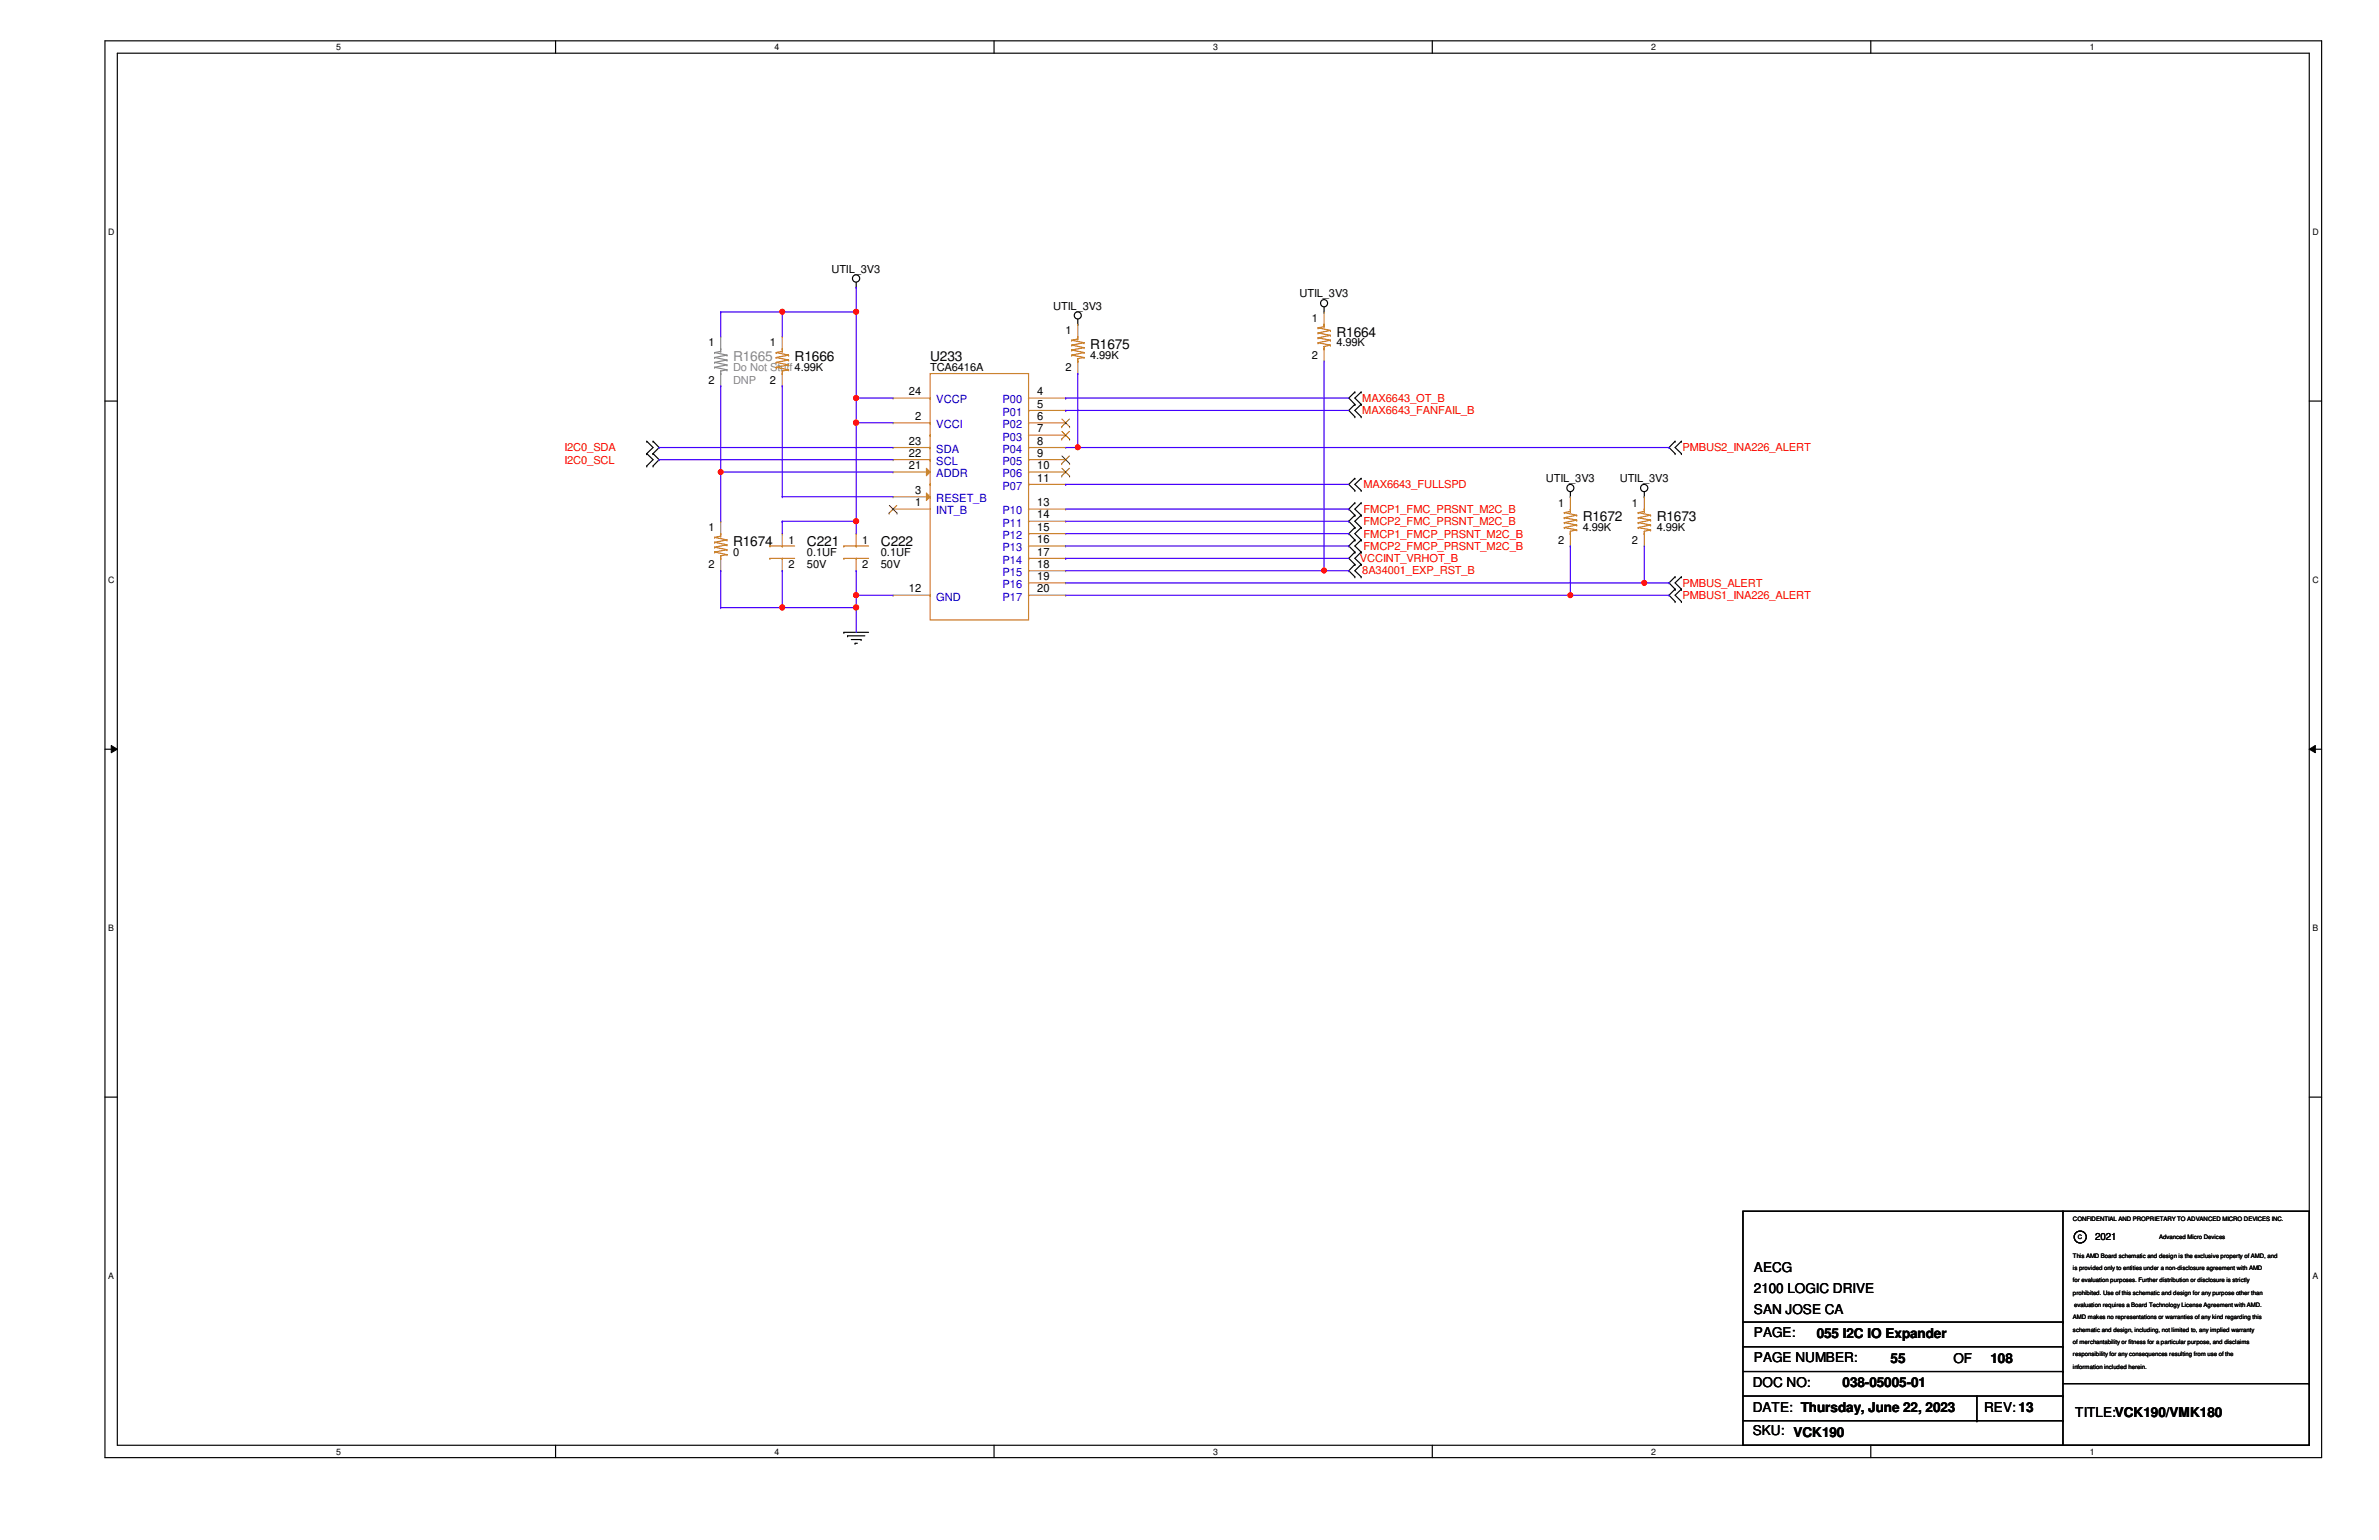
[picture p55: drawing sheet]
<svg xmlns="http://www.w3.org/2000/svg" width="432mm" height="279mm" viewBox="0 0 432 279" stroke-linecap="round" stroke-linejoin="round" font-family="sans-serif">
<defs><g id="words">
<text font-size="2.5" fill="#878787" x="133.1" y="65.5">R1665</text>
<g font-size="2.5">
<text x="144.2" y="65.5">R1666</text>
<text x="168.8" y="65.5">U233</text>
<text x="197.9" y="63.3">R1675</text>
<text x="242.6" y="61.1">R1664</text>
<text x="287.3" y="94.6">R1672</text>
<text x="300.7" y="94.6">R1673</text>
<text x="133.1" y="99.1">R1674</text>
<text x="146.5" y="99.1">C221</text>
<text x="159.9" y="99.1">C222</text>
<text x="318.3" y="230.7">AECG</text>
<text x="318.3" y="234.5">2100 LOGIC DRIVE</text>
<text x="318.3" y="238.3">SAN JOSE CA</text>
<text x="318.3" y="242.6">PAGE:</text>
<text x="329.7" y="242.8">055 I2C IO Expander</text>
<text x="318.1" y="251.7">DOC NO:</text>
<text x="318.3" y="247.1">PAGE NUMBER:</text>
<text x="334.4" y="251.7">038-05005-01</text>
<text x="343.2" y="247.3">55</text>
<text x="354.5" y="247.3">OF</text>
<text x="361.3" y="247.3">108</text>
<text x="318.1" y="256.2">DATE: Thursday, June 22, 2023</text>
<text x="360.1" y="256.2">REV: 13</text>
<text x="376.7" y="257.1">TITLE:VCK190/VMK180</text>
<text x="318.1" y="260.4">SKU: VCK190</text>
</g>
<g font-size="2">
<text x="150.9" y="49.5">UTIL_3V3</text>
<text x="235.9" y="53.9">UTIL_3V3</text>
<text x="191.2" y="56.2">UTIL_3V3</text>
<text x="238.1" y="58.4">1</text>
<text x="128.6" y="62.9">1</text>
<text x="139.7" y="62.9">1</text>
<text x="193.4" y="60.7">1</text>
<text x="197.9" y="65.1">4.99K</text>
<text x="238.1" y="65.1">2</text>
<text x="242.6" y="62.9">4.99K</text>
<text x="128.6" y="69.6">2</text>
<text x="139.7" y="69.6">2</text>
<text x="165" y="71.7">24</text>
<text x="168.8" y="67.4">TCA6416A</text>
<text x="188.3" y="71.7">4</text>
<text x="193.4" y="67.4">2</text>
<text x="166.1" y="76.2">2</text>
<text x="188.3" y="74">5</text>
<text x="188.3" y="76.2">6</text>
<text x="165" y="82.9">22</text>
<text x="165" y="80.7">23</text>
<text x="188.3" y="78.4">7</text>
<text x="188.3" y="80.7">8</text>
<text x="188.3" y="82.9">9</text>
<text x="165" y="85.1">21</text>
<text x="166.1" y="89.6">3</text>
<text x="188.3" y="85.1">10</text>
<text x="188.3" y="87.4">11</text>
<text x="280.6" y="87.5">UTIL_3V3</text>
<text x="294" y="87.5">UTIL_3V3</text>
<text x="166.1" y="91.9">1</text>
<text x="188.3" y="91.9">13</text>
<text x="188.3" y="94.1">14</text>
<text x="282.8" y="91.9">1</text>
<text x="296.2" y="91.9">1</text>
<text x="128.6" y="96.4">1</text>
<text x="133.1" y="100.9">0</text>
<text x="143.1" y="98.6">1</text>
<text x="146.5" y="100.9">0.1UF</text>
<text x="156.5" y="98.6">1</text>
<text x="159.9" y="100.9">0.1UF</text>
<text x="188.3" y="96.3">15</text>
<text x="188.3" y="98.6">16</text>
<text x="188.3" y="100.8">17</text>
<text x="282.8" y="98.6">2</text>
<text x="287.3" y="96.4">4.99K</text>
<text x="296.2" y="98.6">2</text>
<text x="300.7" y="96.4">4.99K</text>
<text x="128.6" y="103.1">2</text>
<text x="143.1" y="103.1">2</text>
<text x="146.5" y="103.1">50V</text>
<text x="156.5" y="103.1">2</text>
<text x="159.9" y="103.1">50V</text>
<text x="165" y="107.5">12</text>
<text x="188.3" y="103">18</text>
<text x="188.3" y="105.2">19</text>
<text x="188.3" y="107.5">20</text>
</g>
<g font-size="2" fill="#878787">
<text x="133.1" y="67.4">Do Not Stuff 4.99K</text>
<text x="133.1" y="69.6">DNP</text>
</g>
<g font-size="2" fill="#00c">
<text x="169.9" y="77.7">VCCI</text>
<text x="169.9" y="73.2">VCCP</text>
<text x="181.9" y="75.4">P01</text>
<text x="181.9" y="77.7">P02</text>
<text x="181.9" y="73.2">P00</text>
<text x="169.9" y="82.2">SDA</text>
<text x="181.9" y="79.9">P03</text>
<text x="181.9" y="82.2">P04</text>
<text x="169.9" y="86.6">ADDR</text>
<text x="169.9" y="84.4">SCL</text>
<text x="181.9" y="84.4">P05</text>
<text x="181.9" y="86.6">P06</text>
<text x="181.9" y="88.9">P07</text>
<text x="169.9" y="93.3">INT_B</text>
<text x="169.9" y="91.1">RESET_B</text>
<text x="181.9" y="93.3">P10</text>
<text x="181.9" y="95.5">P11</text>
<text x="181.9" y="97.8">P12</text>
<text x="181.9" y="100">P13</text>
<text x="181.9" y="102.3">P14</text>
<text x="181.9" y="104.5">P15</text>
<text x="181.9" y="106.7">P16</text>
<text x="169.9" y="109">GND</text>
<text x="181.9" y="109">P17</text>
</g>
<g font-size="2" fill="#f00">
<text x="247.3" y="72.9">MAX6643_OT_B</text>
<text x="247.3" y="75.2">MAX6643_FANFAIL_B</text>
<text x="102.4" y="81.9">I2C0_SDA</text>
<text x="305.4" y="81.9">PMBUS2_INA226_ALERT</text>
<text x="102.4" y="84.1">I2C0_SCL</text>
<text x="247.5" y="88.6">MAX6643_FULLSPD</text>
<text x="247.5" y="93">FMCP1_FMC_PRSNT_M2C_B</text>
<text x="247.5" y="95.3">FMCP2_FMC_PRSNT_M2C_B</text>
<text x="246.8" y="102">VCCINT_VRHOT_B</text>
<text x="247.5" y="97.5">FMCP1_FMCP_PRSNT_M2C_B</text>
<text x="247.5" y="99.8">FMCP2_FMCP_PRSNT_M2C_B</text>
<text x="247.3" y="104.2">8A34001_EXP_RST_B</text>
<text x="305.4" y="106.5">PMBUS_ALERT</text>
<text x="305.4" y="108.7">PMBUS1_INA226_ALERT</text>
</g>
<text font-size="1.8" x="380.3" y="225">2021</text>
<g font-size="1.6">
<text x="61" y="9.1">5</text>
<text x="140.6" y="9.1">4</text>
<text x="220.2" y="9.1">3</text>
<text x="299.7" y="9.1">2</text>
<text x="379.3" y="9.1">1</text>
<text x="19.6" y="42.6">D</text>
<text x="419.7" y="42.6">D</text>
<text x="19.6" y="105.7">C</text>
<text x="419.7" y="105.7">C</text>
<text x="19.6" y="168.9">B</text>
<text x="419.7" y="168.9">B</text>
<text x="19.6" y="232">A</text>
<text x="419.7" y="232">A</text>
<text x="61" y="263.9">5</text>
<text x="140.6" y="263.9">4</text>
<text x="220.2" y="263.9">3</text>
<text x="299.7" y="263.9">2</text>
<text x="379.3" y="263.9">1</text>
</g>
<g font-size="1.1">
<text x="376.3" y="221.5">CONFIDENTIAL AND PROPRIETARY TO ADVANCED MICRO DEVICES INC.</text>
<text x="377.1" y="224.8">C</text>
<text x="391.9" y="224.8">Advanced Micro Devices</text>
<text x="376.3" y="232.7">for evaluation purposes. Further distribution or disclosure is strictly</text>
<text x="376.3" y="230.4">is provided only to entities under a non-disclosure agreement with AMD</text>
<text x="376.3" y="228.2">This AMD Board schematic and design is the exclusive property of AMD, and</text>
<text x="376.3" y="234.9">prohibited. Use of this schematic and design for any purpose other than</text>
<text x="376.3" y="239.4">AMD makes no representations or warranties of any kind regarding this</text>
<text x="376.5" y="237.2">evaluation requires a Board Technology License Agreement with AMD.</text>
<text x="376.3" y="241.6">schematic and design, including, not limited to, any implied warranty</text>
<text x="376.3" y="243.8">of merchantability or fitness for a particular purpose, and disclaims</text>
<text x="376.3" y="246.1">responsibility for any consequences resulting from use of the</text>
<text x="376.3" y="248.3">information included herein.</text>
</g>
</g></defs>
<path d="M19.1 7.4h402.3v257.1h-402.3zM21.3 9.7h397.8v252.5h-397.8z" fill="none" stroke="#000" stroke-width=".21"/>
<g fill="#fff">
<path d="M61 7.7h.9v1.7h-.9z"/>
<path d="M61 262.5h.9v1.7h-.9z"/>
</g>
<path d="M100.8 7.4v2.3M100.8 262.2v2.3" fill="none" stroke="#000" stroke-width=".21"/>
<g fill="#fff">
<path d="M140.6 7.7h.9v1.7h-.9z"/>
<path d="M140.6 262.5h.9v1.7h-.9z"/>
</g>
<path d="M180.4 7.4v2.3M180.4 262.2v2.3" fill="none" stroke="#000" stroke-width=".21"/>
<g fill="#fff">
<path d="M220.2 7.7h.9v1.7h-.9z"/>
<path d="M220.2 262.5h.9v1.7h-.9z"/>
</g>
<path d="M260 7.4v2.3M260 262.2v2.3" fill="none" stroke="#000" stroke-width=".21"/>
<g fill="#fff">
<path d="M299.7 7.7h.9v1.7h-.9z"/>
<path d="M299.7 262.5h.9v1.7h-.9z"/>
</g>
<path d="M339.6 7.4v2.3M339.6 262.2v2.3" fill="none" stroke="#000" stroke-width=".21"/>
<g fill="#fff">
<path d="M379.3 7.7h.9v1.7h-.9z"/>
<path d="M379.3 262.5h.9v1.7h-.9z"/>
<path d="M19.6 41.2h1.2v1.8h-1.2z"/>
<path d="M419.7 41.2h1.2v1.8h-1.2z"/>
<path d="M19.6 104.3h1.2v1.8h-1.2z"/>
<path d="M419.7 104.3h1.2v1.8h-1.2z"/>
</g>
<path d="M19.1 72.8h2.2M419.1 72.8h2.3" fill="none" stroke="#000" stroke-width=".21"/>
<g fill="#fff">
<path d="M19.6 167.5h1.1v1.7h-1.1z"/>
<path d="M419.7 167.5h1.1v1.7h-1.1z"/>
</g>
<path d="M19.1 135.9h2.2M419.1 135.9h2.3" fill="none" stroke="#000" stroke-width=".21"/>
<path d="M20.2 135.3l1.1 .6-1.1 .7zM419.1 135.9l1.1-.6v1.3z" fill="#000"/>
<path d="M20.2 135.3l1.1 .6-1.1 .7zM419.1 135.9l1.1-.6v1.3z" fill="none" stroke="#000" stroke-width=".18"/>
<g fill="#fff">
<path d="M19.6 230.6h1.1v1.8h-1.1z"/>
<path d="M419.7 230.6h1.1v1.8h-1.1z"/>
</g>
<g fill="none" stroke="#000" stroke-width=".21">
<path d="M155.4 52.1h.1M155.4 51.2v.9M195.6 58.8h.1M195.6 57.9v.9M240.3 56.6h.1M240.3 55.7v.9M245.9 71.1h.1M245.9 73.4h.1M245.9 75.6h.1M245.9 71.1l-1.1 1.1 1.1 1.2M245.9 73.4l-1.1 1.1 1.1 1.1M247.1 73.4h.1"/>
<path d="M247.1 71.1h.1M247.1 75.6h.1M247.1 71.1l-1.2 1.1 1.2 1.2M247.1 73.4l-1.2 1.1 1.2 1.1M117.4 82.3h.1M117.4 80.1h.1M117.4 84.5h.1M117.4 80.1l1.1 1.1-1.1 1.1M117.4 82.3l1.1 1.1-1.1 1.1M118.5 80.1h.1M118.5 82.3h.1M118.5 84.5h.1"/>
<path d="M118.5 80.1l1.1 1.1-1.1 1.1M118.5 82.3l1.1 1.1-1.1 1.1M245.9 91.2h.1M245.9 93.5h.1M245.9 95.7h.1M245.9 98h.1M245.9 86.8h.1M245.9 89h.1M245.9 91.2l-1.1 1.2 1.1 1.1M245.9 93.5l-1.1 1.1 1.1 1.1M245.9 95.7l-1.1 1.1 1.1 1.2M245.9 98l-1.1 1.1 1.1 1.1"/>
<path d="M245.9 86.8l-1.1 1.1 1.1 1.1M247.1 93.5h.1M247.1 91.2h.1M247.1 95.7h.1M247.1 98h.1M247.1 89h.1M247.1 86.8h.1M247.1 91.2l-1.2 1.2 1.2 1.1M247.1 93.5l-1.2 1.1 1.2 1.1M247.1 95.7l-1.2 1.1 1.2 1.2M247.1 98l-1.2 1.1 1.2 1.1M247.1 86.8l-1.2 1.1 1.2 1.1"/>
<path d="M285 90.1h.1M285 89.2v.9M298.5 90.1h.1M298.5 89.2v.9M304 80.1h.1M304 82.3h.1M304 80.1l-1.1 1.1 1.1 1.1M305.2 82.3h.1M305.2 80.1h.1M305.2 80.1l-1.2 1.1 1.2 1.1M153.2 114.7h.1M153.2 114.7h4.4"/>
<path d="M153.8 115.4h.1M153.8 115.4h3.2M154.5 116h1.8M155.2 116.7h.1M155.2 116.7h.4M156.3 116h.1M245.9 102.4h.1M245.9 104.6h.1M245.9 100.2h.1M245.9 102.4l-1.1 1.1 1.1 1.1M245.9 100.2l-1.1 1.1 1.1 1.1M247.1 104.6h.1"/>
<path d="M247.1 102.4h.1M247.1 100.2h.1M247.1 102.4l-1.2 1.1 1.2 1.1M247.1 100.2l-1.2 1.1 1.2 1.1M304 104.6h.1M304 106.9h.1M304 109.1h.1M304 104.6l-1.1 1.1 1.1 1.2M304 106.9l-1.1 1.1 1.1 1.1M305.2 106.9h.1M305.2 104.6h.1M305.2 109.1h.1"/>
<path d="M305.2 104.6l-1.2 1.1 1.2 1.2M305.2 106.9l-1.2 1.1 1.2 1.1M19.1 199.1h2.2M419.1 199.1h2.3M316.4 219.8h102.7v42.4h-102.7zM374.4 219.8h.1M374.4 219.8v42.4M316.4 239.9h58M374.4 239.9h.1M316.4 244.3h58M316.4 248.8h58M316.4 253.3h58"/>
<path d="M316.4 257.8h58M358.8 257.8h.1M358.8 253.3v4.5M374.4 244.3h.1M374.4 248.8h.1M374.4 253.3h.1M374.4 257.8h.1M374.4 251h44.7M419.1 251h.1"/>
<circle cx="155.4" cy="50.5" r=".66"/>
<circle cx="195.6" cy="57.2" r=".64"/>
<circle cx="240.3" cy="55" r=".65"/>
<circle cx="285" cy="88.5" r=".65"/>
<circle cx="298.4" cy="88.5" r=".66"/>
<circle cx="377.6" cy="224.4" r="1.09"/>
</g>
<g fill="none" stroke="#cc8006" stroke-width=".21">
<path d="M239.2 59.5h.1M239.2 59.5l2.3 .4M240.3 58.8h.1M240.3 59.3h.1M240.3 58.8v.5M240.3 59.3l-1.1 .2M241.5 59.9h.1M241.5 59.9l-2.3 .5M140.9 66.6h.1M140.9 65.7h.1M140.9 64.9h.1M140.9 64h.1"/>
<path d="M140.9 64l2.2 .4M140.9 66.6l2.2 .5M140.9 65.7l2.2 .5M140.9 64.9l2.2 .4M142 63.3h.1M142 67.8h.1M142 67.3h.1M142 63.8h.1M142 63.3v.5M142 67.3v.5M142 63.8l-1.1 .2M143.1 64.4h.1"/>
<path d="M143.1 67.1h.1M143.1 66.2h.1M143.1 65.3h.1M143.1 67.1l-1.1 .2M143.1 66.2l-2.2 .4M143.1 65.3l-2.2 .4M143.1 64.4l-2.2 .5M168.8 67.8h17.9v44.7h-17.9zM168.8 79h.1M168.8 76.7h.1M168.8 72.2h.1M186.7 79h.1"/>
<path d="M186.7 76.7h.1M186.7 74.5h.1M186.7 72.2h.1M194.5 64.4h.1M194.5 63.5h.1M194.5 62.6h.1M194.5 61.7h.1M194.5 61.7l2.3 .5M194.5 64.4l2.3 .5M194.5 63.5l2.3 .5M194.5 62.6l2.3 .5M195.6 61h.1"/>
<path d="M195.6 65.5h.1M195.6 65.1h.1M195.6 61.5h.1M195.6 61v.5M195.6 65.1v.4M195.6 61.5l-1.1 .2M196.8 62.2h.1M196.8 64.9h.1M196.8 64h.1M196.8 63.1h.1M196.8 64.9l-1.2 .2M196.8 64l-2.3 .4"/>
<path d="M196.8 63.1l-2.3 .4M196.8 62.2l-2.3 .4M239.2 62.2h.1M239.2 61.3h.1M239.2 60.4h.1M239.2 62.2l2.3 .4M239.2 61.3l2.3 .4M239.2 60.4l2.3 .4M240.3 63.3h.1M240.3 62.9h.1M240.3 62.9v.4M241.5 62.6h.1"/>
<path d="M241.5 61.7h.1M241.5 60.8h.1M241.5 62.6l-1.2 .3M241.5 61.7l-2.3 .5M241.5 60.8l-2.3 .5M129.7 99.3h.1M129.7 98.4h.1M129.7 97.5h.1M129.7 97.5l2.3 .5M129.7 99.3l2.3 .4M129.7 98.4l2.3 .4M130.8 96.8h.1"/>
<path d="M130.8 97.3h.1M130.8 96.8v.5M130.8 97.3l-1.1 .2M132 98h.1M132 99.7h.1M132 98.8h.1M132 99.7l-2.3 .5M132 98.8l-2.3 .5M132 98l-2.3 .4M168.8 90.1h.1M168.8 87.9h.1M168.8 83.4h.1"/>
<path d="M168.8 81.2h.1M186.7 99.1h.1M186.7 96.8h.1M186.7 94.6h.1M186.7 87.9h.1M186.7 85.6h.1M186.7 83.4h.1M186.7 81.2h.1M186.7 92.4h.1M283.9 95.7h.1M283.9 94.8h.1M283.9 93.9h.1"/>
<path d="M283.9 93h.1M283.9 93l2.3 .5M283.9 95.7l2.3 .4M283.9 94.8l2.3 .4M283.9 93.9l2.3 .5M285 92.4h.1M285 96.8h.1M285 96.4h.1M285 92.8h.1M285 92.4v.4M285 96.4v.4M285 92.8l-1.1 .2"/>
<path d="M286.2 93.5h.1M286.2 96.1h.1M286.2 95.2h.1M286.2 94.4h.1M286.2 96.1l-1.2 .3M286.2 95.2l-2.3 .5M286.2 94.4l-2.3 .4M286.2 93.5l-2.3 .4M297.3 95.7h.1M297.3 94.8h.1M297.3 93.9h.1M297.3 93h.1"/>
<path d="M297.3 93l2.3 .5M297.3 95.7l2.3 .4M297.3 94.8l2.3 .4M297.3 93.9l2.3 .5M298.5 92.4h.1M298.5 96.8h.1M298.5 96.4h.1M298.5 92.8h.1M298.5 92.4v.4M298.5 96.4v.4M298.5 92.8l-1.2 .2M299.6 93.5h.1"/>
<path d="M299.6 96.1h.1M299.6 95.2h.1M299.6 94.4h.1M299.6 96.1l-1.1 .3M299.6 95.2l-2.3 .5M299.6 94.4l-2.3 .4M299.6 93.5l-2.3 .4M129.7 100.2h.1M129.7 100.2l2.3 .4M130.8 101.3h.1M130.8 100.8h.1M130.8 100.8v.5"/>
<path d="M132 100.6h.1M132 100.6l-1.2 .2M168.8 108h.1M186.7 105.7h.1M186.7 103.5h.1M186.7 101.3h.1M186.7 108h.1"/>
</g>
<g fill="none" stroke="#a84" stroke-width=".21">
<path d="M195.6 58.8h.1M195.6 58.8v2.2M240.3 56.6h.1M240.3 56.6v2.2M142 61h.1M142 70h.1M142 61v2.3M142 67.8v2.2M162.1 76.7h.1M162.1 76.7h6.7M195.6 67.8h.1M195.6 65.5v2.3"/>
<path d="M240.3 65.5h.1M240.3 63.3v2.2M130.8 94.6h.1M130.8 94.6v2.2M162.1 92.4h.1M162.1 92.4h6.7M285 90.1h.1M285 99.1h.1M285 90.1v2.3M285 96.8v2.3M298.5 90.1h.1M298.5 99.1h.1"/>
<path d="M298.5 90.1v2.3M298.5 96.8v2.3M130.8 103.5h.1M130.8 101.3v2.2"/>
</g>
<g fill="none" stroke="#878787" stroke-width=".21">
<path d="M129.7 66.6h.1M129.7 65.7h.1M129.7 64.9h.1M129.7 64h.1M129.7 64l2.3 .4M129.7 66.6l2.3 .5M129.7 65.7l2.3 .5M129.7 64.9l2.3 .4M130.8 63.3h.1M130.8 67.8h.1M130.8 67.3h.1M130.8 63.8h.1"/>
<path d="M130.8 61h.1M130.8 70h.1M130.8 61v2.8M130.8 67.3v2.7M130.8 63.8l-1.1 .2M132 64.4h.1M132 67.1h.1M132 66.2h.1M132 65.3h.1M132 67.1l-1.2 .2M132 66.2l-2.3 .4M132 65.3l-2.3 .4"/>
<path d="M132 64.4l-2.3 .5"/>
</g>
<path d="M161.4 93.1h.1M161.4 91.7l1.4 1.4M162.8 91.7l-1.4 1.4M162.8 93.1h.1" fill="none" stroke="#804000" stroke-width=".18"/>
<path d="M168.1 89.4l.7 .7-.7 .7z" fill="#a84"/>
<g fill="none" stroke="#a84" stroke-width=".21">
<path d="M186.7 74.5h6.7M186.7 76.7h6.7M186.7 79h6.7M193.4 74.5h.1M193.4 76.7h.1M193.4 79h.1M162.1 90.1h.1M162.1 90.1h6.7M168.1 89.4l.7 .7-.7 .7zM186.7 81.2h6.7M186.7 83.4h6.7M186.7 85.6h6.7"/>
<path d="M186.7 87.9h6.7M186.7 92.4h6.7M186.7 94.6h6.7M186.7 96.8h6.7M186.7 99.1h6.7M193.4 81.2h.1M193.4 83.4h.1M193.4 85.6h.1M193.4 87.9h.1M193.4 92.4h.1M193.4 94.6h.1M193.4 96.8h.1"/>
<path d="M193.4 99.1h.1M162.1 108h.1M162.1 108h6.7M186.7 108h6.7M186.7 101.3h6.7M186.7 103.5h6.7M186.7 105.7h6.7M193.4 101.3h.1M193.4 103.5h.1M193.4 105.7h.1M193.4 108h.1"/>
</g>
<g fill="none" stroke="#804000" stroke-width=".18">
<path d="M192.7 77.4h.1M192.7 79.7h.1M192.7 76l1.4 1.4M192.7 78.3l1.4 1.4M194.1 76l-1.4 1.4M194.1 78.3l-1.4 1.4M194.1 77.4h.1M194.1 79.7h.1M192.7 84.1h.1M192.7 86.4h.1M192.7 82.7l1.4 1.4M192.7 85l1.4 1.4"/>
<path d="M194.1 82.7l-1.4 1.4M194.1 85l-1.4 1.4M194.1 84.1h.1M194.1 86.4h.1"/>
</g>
<path d="M168.1 85l.7 .6-.7 .7z" fill="#a84"/>
<g fill="none" stroke="#a84" stroke-width=".21">
<path d="M162.1 72.2h.1M162.1 72.2h6.7M186.7 72.2h6.7M193.4 72.2h.1M142 96.8h.1M142 96.8v2.3M155.4 96.8h.1M155.4 96.8v2.3M162.1 85.6h.1M162.1 83.4h.1M162.1 81.2h.1M162.1 85.6h6.7"/>
<path d="M162.1 83.4h6.7M162.1 81.2h6.7M168.1 85l.7 .6-.7 .7zM142 103.5h.1M142 101.3v2.2M155.4 103.5h.1M155.4 101.3v2.2"/>
</g>
<path d="M139.7 99.1h.1M139.7 99.1h4.5M142 99.1h.1M153.2 99.1h.1M153.2 99.1h4.4M155.4 99.1h.1M139.7 101.3h.1M139.7 101.3h4.5M142 101.3h.1M153.2 101.3h.1M153.2 101.3h4.4M155.4 101.3h.1" fill="none" stroke="#cc8006" stroke-width=".21"/>
<path d="M130.8 56.6h.1M130.8 56.6v4.4M130.8 56.6h11.2M142 56.6h.1M142 56.6v4.4M155.4 52.1h.1M155.4 52.1v4.5" fill="none" stroke="#4200ff" stroke-width=".21"/>
<circle cx="142" cy="56.6" r=".43" fill="#f00"/>
<circle cx="142" cy="56.6" r=".43" fill="none" stroke="#f00" stroke-width=".21"/>
<path d="M142 56.6h.1M142 56.6h13.4M155.4 56.6h.1M155.4 56.6v15.6" fill="none" stroke="#4200ff" stroke-width=".21"/>
<circle cx="155.4" cy="56.6" r=".44" fill="#f00"/>
<circle cx="155.4" cy="56.6" r=".44" fill="none" stroke="#f00" stroke-width=".21"/>
<path d="M130.8 70h.1M130.8 70v15.6M240.3 65.5v38M240.3 103.5h.1" fill="none" stroke="#4200ff" stroke-width=".21"/>
<circle cx="130.8" cy="85.6" r=".43" fill="#f00"/>
<circle cx="130.8" cy="85.6" r=".43" fill="none" stroke="#f00" stroke-width=".21"/>
<path d="M142 70h.1M142 70v20.1M155.4 72.2h.1M155.4 72.2h6.7M155.4 72.2v4.5" fill="none" stroke="#4200ff" stroke-width=".21"/>
<circle cx="155.4" cy="76.7" r=".45" fill="#f00"/>
<circle cx="155.4" cy="76.7" r=".45" fill="none" stroke="#f00" stroke-width=".21"/>
<circle cx="155.4" cy="72.2" r=".44" fill="#f00"/>
<circle cx="155.4" cy="72.2" r=".44" fill="none" stroke="#f00" stroke-width=".21"/>
<g fill="none" stroke="#4200ff" stroke-width=".21">
<path d="M155.4 76.7h.1M155.4 76.7h6.7M155.4 76.7v17.9h-13.4M193.4 72.2h.1M193.4 74.5h.1M193.4 72.2h51.4M193.4 74.5h51.4M119.6 81.2h.1M119.6 83.4h.1M119.6 81.2h42.5M119.6 83.4h42.5M130.8 85.6h.1"/>
<path d="M130.8 85.6h31.3M130.8 85.6v9M142 90.1h.1M142 94.6h.1M142 90.1h20.1M193.4 87.9h.1M193.4 87.9h51.4M193.4 92.4h51.4M244.8 92.4h.1"/>
</g>
<circle cx="155.4" cy="94.6" r=".44" fill="#f00"/>
<circle cx="155.4" cy="94.6" r=".44" fill="none" stroke="#f00" stroke-width=".21"/>
<path d="M142 94.6h.1M142 94.6v2.2M155.4 94.6h.1M155.4 94.6v2.2M285 99.1h.1M285 99.1v8.9M298.5 99.1v6.6M130.8 103.5h.1M130.8 103.5v6.7M142 103.5h.1M142 103.5v6.7M298.5 105.7h.1" fill="none" stroke="#4200ff" stroke-width=".21"/>
<circle cx="142" cy="110.2" r=".44" fill="#f00"/>
<circle cx="142" cy="110.2" r=".44" fill="none" stroke="#f00" stroke-width=".21"/>
<path d="M155.4 103.5h.1M155.4 103.5v4.5" fill="none" stroke="#4200ff" stroke-width=".21"/>
<circle cx="155.4" cy="108" r=".44" fill="#f00"/>
<circle cx="155.4" cy="108" r=".44" fill="none" stroke="#f00" stroke-width=".21"/>
<path d="M193.4 103.5h46.9M240.3 103.5h.1" fill="none" stroke="#4200ff" stroke-width=".21"/>
<circle cx="240.3" cy="103.5" r=".43" fill="#f00"/>
<circle cx="240.3" cy="103.5" r=".43" fill="none" stroke="#f00" stroke-width=".21"/>
<path d="M193.4 105.7h105.1M240.3 103.5h4.5M244.8 103.5h.1M298.5 105.7h.1" fill="none" stroke="#4200ff" stroke-width=".21"/>
<circle cx="298.4" cy="105.7" r=".43" fill="#f00"/>
<circle cx="298.4" cy="105.7" r=".43" fill="none" stroke="#f00" stroke-width=".21"/>
<path d="M155.4 108h.1M155.4 108v2.2M155.4 108h6.7M193.4 108h91.6M285 108h.1M298.5 105.7h4.4M302.9 105.7h.1" fill="none" stroke="#4200ff" stroke-width=".21"/>
<circle cx="285" cy="108" r=".43" fill="#f00"/>
<circle cx="285" cy="108" r=".43" fill="none" stroke="#f00" stroke-width=".21"/>
<path d="M130.8 110.2h.1M130.8 110.2h24.6M142 110.2h.1M285 108h17.9M302.9 108h.1" fill="none" stroke="#4200ff" stroke-width=".21"/>
<circle cx="155.4" cy="110.2" r=".45" fill="#f00"/>
<circle cx="155.4" cy="110.2" r=".45" fill="none" stroke="#f00" stroke-width=".21"/>
<g fill="none" stroke="#4200ff" stroke-width=".21">
<path d="M195.6 67.8h.1M195.6 67.8v13.4M193.4 94.6h51.4M193.4 96.8h51.4M193.4 99.1h51.4M193.4 81.2h109.5M195.6 81.2h.1M244.8 94.6h.1M244.8 96.8h.1M244.8 99.1h.1M302.9 81.2h.1M155.4 110.2h.1"/>
<path d="M155.4 110.2v4.5M193.4 101.3h.1M193.4 101.3h51.4"/>
</g>
<circle cx="195.6" cy="81.1" r=".43" fill="#f00"/>
<circle cx="195.6" cy="81.1" r=".43" fill="none" stroke="#f00" stroke-width=".21"/>
<circle cx="142" cy="56.6" r=".43" fill="#f00"/>
<circle cx="142" cy="56.6" r=".43" fill="none" stroke="#f00" stroke-width=".21"/>
<circle cx="155.4" cy="56.6" r=".44" fill="#f00"/>
<circle cx="155.4" cy="56.6" r=".44" fill="none" stroke="#f00" stroke-width=".21"/>
<circle cx="130.8" cy="85.6" r=".43" fill="#f00"/>
<circle cx="130.8" cy="85.6" r=".43" fill="none" stroke="#f00" stroke-width=".21"/>
<circle cx="155.4" cy="76.7" r=".45" fill="#f00"/>
<circle cx="155.4" cy="76.7" r=".45" fill="none" stroke="#f00" stroke-width=".21"/>
<circle cx="155.4" cy="72.2" r=".44" fill="#f00"/>
<circle cx="155.4" cy="72.2" r=".44" fill="none" stroke="#f00" stroke-width=".21"/>
<circle cx="155.4" cy="94.6" r=".44" fill="#f00"/>
<circle cx="155.4" cy="94.6" r=".44" fill="none" stroke="#f00" stroke-width=".21"/>
<circle cx="142" cy="110.2" r=".44" fill="#f00"/>
<circle cx="142" cy="110.2" r=".44" fill="none" stroke="#f00" stroke-width=".21"/>
<circle cx="155.4" cy="108" r=".44" fill="#f00"/>
<circle cx="155.4" cy="108" r=".44" fill="none" stroke="#f00" stroke-width=".21"/>
<circle cx="240.3" cy="103.5" r=".43" fill="#f00"/>
<circle cx="240.3" cy="103.5" r=".43" fill="none" stroke="#f00" stroke-width=".21"/>
<circle cx="298.4" cy="105.7" r=".43" fill="#f00"/>
<circle cx="298.4" cy="105.7" r=".43" fill="none" stroke="#f00" stroke-width=".21"/>
<circle cx="285" cy="108" r=".43" fill="#f00"/>
<circle cx="285" cy="108" r=".43" fill="none" stroke="#f00" stroke-width=".21"/>
<circle cx="155.4" cy="110.2" r=".45" fill="#f00"/>
<circle cx="155.4" cy="110.2" r=".45" fill="none" stroke="#f00" stroke-width=".21"/>
<circle cx="195.6" cy="81.1" r=".43" fill="#f00"/>
<circle cx="195.6" cy="81.1" r=".43" fill="none" stroke="#f00" stroke-width=".21"/>
<use href="#words"/>
</svg>
